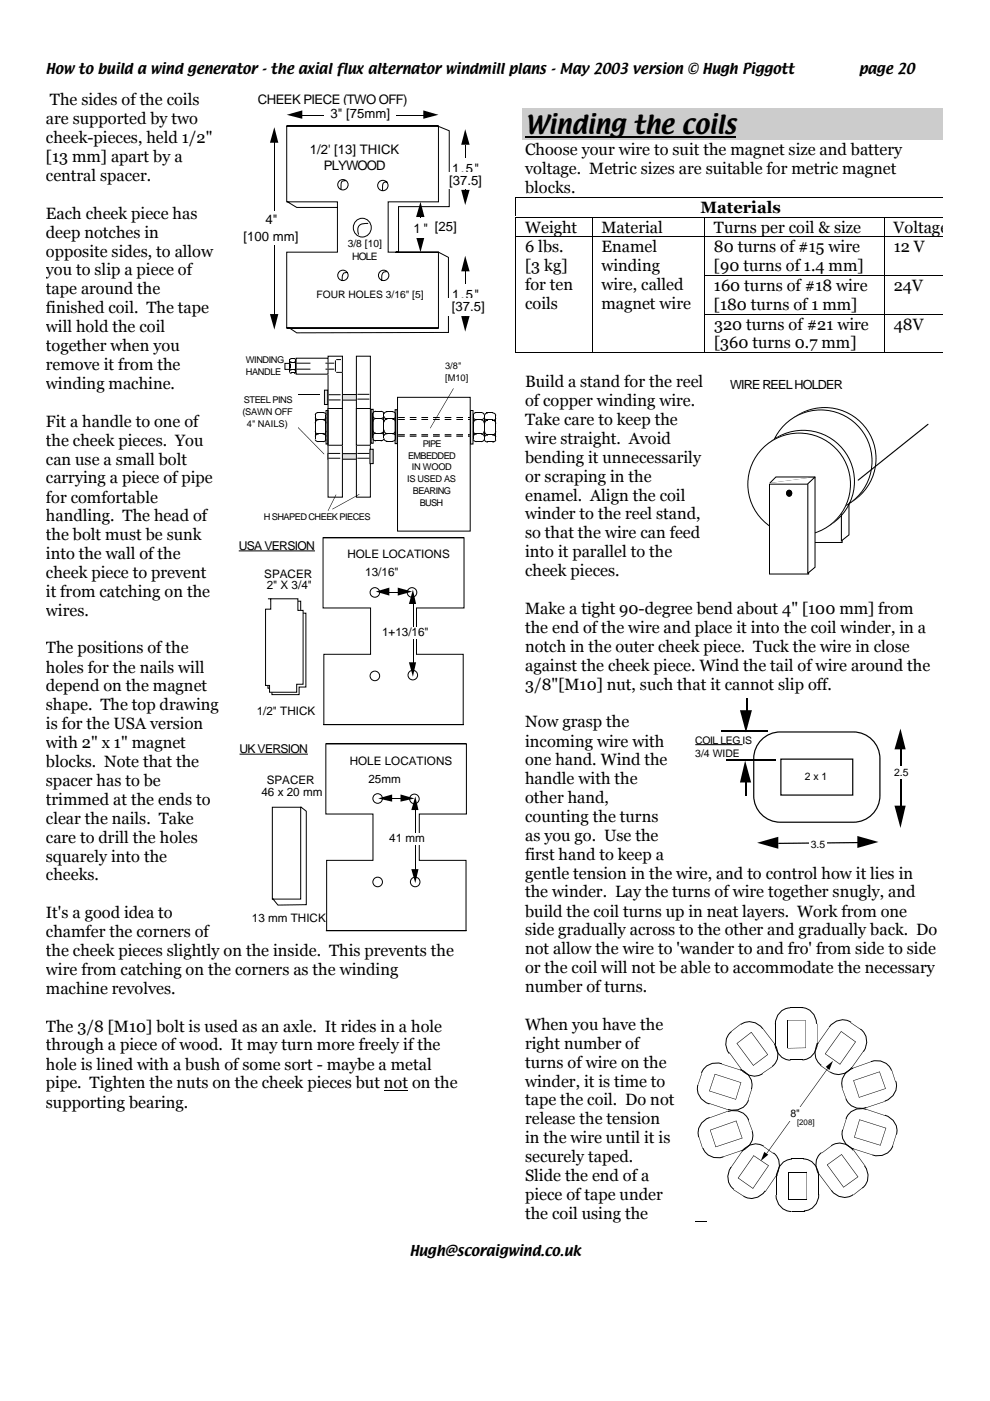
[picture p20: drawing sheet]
<svg xmlns="http://www.w3.org/2000/svg" width="210mm" height="297mm" viewBox="0 0 210 297" stroke-linecap="round" stroke-linejoin="round" font-family="sans-serif">
<defs><g id="words">
<text font-size="4.9" x="111.3" y="28.4">Winding the coils</text>
<g font-size="3.5">
<text x="10.6" y="22.3">The sides of the coils</text>
<text x="9.7" y="26.4">are supported by two</text>
<text x="9.7" y="30.4">cheek-pieces, held 1/2&quot;</text>
<text x="9.7" y="34.3">[13 mm] apart by a</text>
<text x="111.3" y="32.9">Choose your wire to suit the magnet size and battery</text>
<text x="9.7" y="38.4">central spacer.</text>
<text x="111.3" y="37">voltage. Metric sizes are suitable for metric magnet</text>
<text x="111.3" y="40.9">blocks.</text>
<text x="9.7" y="46.4">Each cheek piece has</text>
<text x="148.5" y="45.2">Materials</text>
<text x="9.7" y="50.4">deep notches in</text>
<text x="111.3" y="49.3">Weight</text>
<text x="111.3" y="53.5">6 lbs.</text>
<text x="127.5" y="49.3">Material</text>
<text x="127.5" y="53.5">Enamel</text>
<text x="151.4" y="49.3">Turns per coil &amp; size</text>
<text x="151.4" y="53.5">80 turns of #15 wire</text>
<text x="189.5" y="49.3">Voltage</text>
<text x="189.5" y="53.5">12 V</text>
<text x="9.7" y="54.4">opposite sides, to allow</text>
<text x="9.7" y="58.4">you to slip a piece of</text>
<text x="111.3" y="57.5">[3 kg]</text>
<text x="127.5" y="57.5">winding</text>
<text x="151.4" y="57.5">[90 turns of 1.4 mm]</text>
<text x="9.7" y="62.4">tape around the</text>
<text x="111.3" y="61.5">for ten</text>
<text x="111.3" y="65.5">coils</text>
<text x="127.5" y="61.5">wire, called</text>
<text x="127.5" y="65.5">magnet wire</text>
<text x="151.4" y="61.7">160 turns of #18 wire</text>
<text x="151.4" y="65.7">[180 turns of 1 mm]</text>
<text x="189.5" y="61.7">24V</text>
<text x="9.7" y="66.4">finished coil. The tape</text>
<text x="9.7" y="70.4">will hold the coil</text>
<text x="151.4" y="69.9">320 turns of #21 wire</text>
<text x="189.5" y="69.9">48V</text>
<text x="9.7" y="74.5">together when you</text>
<text x="151.4" y="73.9">[360 turns 0.7 mm]</text>
<text x="9.7" y="78.4">remove it from the</text>
<text x="9.7" y="82.4">winding machine.</text>
<text x="111.3" y="82.1">Build a stand for the reel</text>
<text x="111.3" y="86.1">of copper winding wire.</text>
<text x="9.7" y="90.5">Fit a handle to one of</text>
<text x="9.7" y="94.5">the cheek pieces. You</text>
<text x="111.3" y="90.1">Take care to keep the</text>
<text x="111.3" y="94.1">wire straight. Avoid</text>
<text x="9.7" y="98.5">can use a small bolt</text>
<text x="111.3" y="98.1">bending it unnecessarily</text>
<text x="9.7" y="102.5">carrying a piece of pipe</text>
<text x="9.7" y="106.6">for comfortable</text>
<text x="111.3" y="102.1">or scraping in the</text>
<text x="111.3" y="106.1">enamel. Align the coil</text>
<text x="9.7" y="110.5">handling. The head of</text>
<text x="111.3" y="110.1">winder to the reel stand,</text>
<text x="9.7" y="114.5">the bolt must be sunk</text>
<text x="9.7" y="118.6">into the wall of the</text>
<text x="111.3" y="114.2">so that the wire can feed</text>
<text x="111.3" y="118.1">into it parallel to the</text>
<text x="9.7" y="122.6">cheek piece to prevent</text>
<text x="111.3" y="122.2">cheek pieces.</text>
<text x="9.7" y="126.5">it from catching on the</text>
<text x="9.7" y="130.6">wires.</text>
<text x="111.3" y="130.2">Make a tight 90-degree bend about 4&quot; [100 mm] from</text>
<text x="111.3" y="134.2">the end of the wire and place it into the coil winder, in a</text>
<text x="9.7" y="138.6">The positions of the</text>
<text x="9.7" y="142.6">holes for the nails will</text>
<text x="111.3" y="138.2">notch in the outer cheek piece. Tuck the wire in close</text>
<text x="111.3" y="142.2">against the cheek piece. Wind the tail of wire around the</text>
<text x="9.7" y="146.6">depend on the magnet</text>
<text x="111.3" y="146.3">3/8&quot;[M10] nut, such that it cannot slip off.</text>
<text x="9.7" y="150.6">shape. The top drawing</text>
<text x="9.7" y="154.6">is for the USA version</text>
<text x="111.3" y="154.2">Now grasp the</text>
<text x="9.7" y="158.6">with 2&quot; x 1&quot; magnet</text>
<text x="111.3" y="158.3">incoming wire with</text>
<text x="9.7" y="162.6">blocks. Note that the</text>
<text x="9.7" y="166.7">spacer has to be</text>
<text x="111.3" y="162.3">one hand. Wind the</text>
<text x="111.3" y="166.2">handle with the</text>
<text x="9.7" y="170.6">trimmed at the ends to</text>
<text x="111.3" y="170.3">other hand,</text>
<text x="9.7" y="174.6">clear the nails. Take</text>
<text x="9.7" y="178.7">care to drill the holes</text>
<text x="111.3" y="174.3">counting the turns</text>
<text x="111.3" y="178.3">as you go. Use the</text>
<text x="9.7" y="182.7">squarely into the</text>
<text x="111.3" y="182.3">first hand to keep a</text>
<text x="9.7" y="186.6">cheeks.</text>
<text x="111.3" y="186.3">gentle tension in the wire, and to control how it lies in</text>
<text x="111.3" y="190.3">the winder. Lay the turns of wire together snugly, and</text>
<text x="9.7" y="194.7">It's a good idea to</text>
<text x="111.3" y="194.3">build the coil turns up in neat layers. Work from one</text>
<text x="9.7" y="198.7">chamfer the corners of</text>
<text x="9.7" y="202.7">the cheek pieces slightly on the inside. This prevents the</text>
<text x="111.3" y="198.3">side gradually across to the other and gradually back. Do</text>
<text x="111.3" y="202.3">not allow the wire to 'wander to and fro' from side to side</text>
<text x="9.7" y="206.7">wire from catching on the corners as the winding</text>
<text x="111.3" y="206.4">or the coil will not be able to accommodate the necessary</text>
<text x="9.7" y="210.7">machine revolves.</text>
<text x="111.3" y="210.3">number of turns.</text>
<text x="9.7" y="218.7">The 3/8 [M10] bolt is used as an axle. It rides in a hole</text>
<text x="111.3" y="218.4">When you have the</text>
<text x="9.7" y="222.7">through a piece of wood. It may turn more freely if the</text>
<text x="9.7" y="226.8">hole is lined with a bush of some sort - maybe a metal</text>
<text x="111.3" y="222.4">right number of</text>
<text x="111.3" y="226.3">turns of wire on the</text>
<text x="9.7" y="230.8">pipe. Tighten the nuts on the cheek pieces but not on the</text>
<text x="111.3" y="230.4">winder, it is time to</text>
<text x="9.7" y="234.8">supporting bearing.</text>
<text x="111.3" y="234.4">tape the coil. Do not</text>
<text x="111.3" y="238.4">release the tension</text>
<text x="111.3" y="242.4">in the wire until it is</text>
<text x="111.3" y="246.4">securely taped.</text>
<text x="111.3" y="250.4">Slide the end of a</text>
<text x="111.3" y="254.5">piece of tape under</text>
<text x="111.3" y="258.4">the coil using the</text>
</g>
<g font-size="2.8">
<text x="9.7" y="15.6">How to build a wind generator - the axial flux alternator windmill plans - May 2003 version © Hugh Piggott</text>
<text x="182.1" y="15.6">page 20</text>
<text x="54.7" y="22">CHEEK PIECE (TWO OFF)</text>
<text x="70.1" y="24.9">3&quot; [75mm]</text>
<text x="65.7" y="32.6">1/2' [13] THICK</text>
<text x="68.7" y="36.1">PLYWOOD</text>
<text x="95.2" y="39.2">[37.5]</text>
<text x="95.9" y="36.7">1.5&quot;</text>
<text x="56.3" y="47.5">4&quot;</text>
<text x="51.6" y="51.1">[100 mm]</text>
<text x="87.6" y="49.3">1 &quot;</text>
<text x="92.2" y="49.1">[25]</text>
<text x="95.9" y="63.5">1.5&quot;</text>
<text x="95.8" y="66">[37.5]</text>
<text x="86.9" y="266.3">Hugh@scoraigwind.co.uk</text>
</g>
<text font-size="2.7" x="154.8" y="82.4">WIRE REEL HOLDER</text>
<g font-size="2.6">
<text x="50.6" y="116.5">USA VERSION</text>
<text x="50.8" y="159.6">UK VERSION</text>
</g>
<g font-size="2.5">
<text x="73.6" y="118.4">HOLE LOCATIONS</text>
<text x="56" y="122.5">SPACER</text>
<text x="56.5" y="124.9">2&quot; X 3/4&quot;</text>
<text x="77.5" y="122.1">13/16&quot;</text>
<text x="81" y="134.8">1+13/16&quot;</text>
<text x="54.4" y="151.7">1/2&quot; THICK</text>
<text x="56.5" y="166.2">SPACER</text>
<text x="74.2" y="162.3">HOLE LOCATIONS</text>
<text x="78.1" y="166">25mm</text>
<text x="55.4" y="168.7">46 x 20 mm</text>
<text x="82.5" y="178.6">41 mm</text>
<text x="53.4" y="195.4">13 mm THICK</text>
</g>
<g font-size="2.2">
<text x="73.7" y="52.5">3/8 [10]</text>
<text x="74.7" y="55.2">HOLE</text>
<text x="67.1" y="63.2">FOUR HOLES 3/16&quot; [5]</text>
<text x="147.4" y="157.7">COIL LEG IS</text>
<text x="147.4" y="160.5">3/4 WIDE</text>
<text x="170.6" y="165.4">2 x 1</text>
<text x="189.6" y="164.5">2.5</text>
<text x="171.9" y="179.8">3.5</text>
<text x="167.6" y="236.9">8&quot;</text>
</g>
<g font-size="2">
<text x="52.1" y="77">WINDING</text>
<text x="52.1" y="79.5">HANDLE</text>
<text x="94.4" y="78.3">3/8&quot;</text>
<text x="94.4" y="80.9">[M10]</text>
<text x="51.4" y="88">(SAWN OFF</text>
<text x="51.7" y="85.4">STEEL PINS</text>
<text x="52.4" y="90.5">4&quot; NAILS)</text>
<text x="89.6" y="94.8">PIPE</text>
<text x="86.5" y="97.2">EMBEDDED</text>
<text x="87.4" y="99.8">IN WOOD</text>
<text x="86.3" y="102.3">IS USED AS</text>
<text x="87.5" y="104.8">BEARING</text>
<text x="89" y="107.4">BUSH</text>
<text x="55.9" y="110.2">H SHAPED CHEEK PIECES</text>
</g>
<text font-size="1.7" x="169" y="238.5">[208]</text>
</g></defs>
<path d="M81.4 231.2h5.1" fill="none" stroke="#000" stroke-width=".21"/>
<path d="M110.8 23.1h89v6.6h-89z" fill="#ccc"/>
<path d="M111.3 29h44.7" fill="none" stroke="#000" stroke-width=".25"/>
<g fill="#000">
<path d="M109.3 41.7h.2v.2h-.2zM109.3 45.9h.2v.2h-.2zM109.3 50.1h.2v.1h-.2zM109.3 58.3h.2v.2h-.2zM125.6 45.9h.1v.2h-.1zM125.6 50.1h.1v.1h-.1zM125.6 58.3h.1v.2h-.1zM149.4 45.9h.1v.2h-.1zM149.4 50.1h.1v.1h-.1zM149.4 58.3h.1v.2h-.1zM187.5 45.9h.1v.2h-.1zM187.5 50.1h.1v.1h-.1z"/>
<path d="M187.5 58.3h.1v.2h-.1zM109.3 66.5h.2v.2h-.2zM109.3 74.7h.2v.2h-.2zM125.6 66.5h.1v.2h-.1zM125.6 74.7h.1v.2h-.1zM149.4 66.5h.1v.2h-.1zM149.4 74.7h.1v.2h-.1zM187.5 66.5h.1v.2h-.1zM187.5 74.7h.1v.2h-.1z"/>
</g>
<g fill="none" stroke="#000" stroke-width=".21">
<path d="M109.4 41.9v3.9M109.4 46.1v4M109.4 50.2v8.1M109.4 58.5v8M109.5 41.8h90.3M109.5 46h16.1M109.5 50.2h16.1M125.6 46.1v4M125.6 50.2v8.1M125.6 58.5v8M125.7 46h23.7M125.7 50.2h23.7"/>
<path d="M149.4 46.1v4M149.4 50.2v8.1M149.4 58.5v8M149.5 46h38M149.5 50.2h38M149.5 58.4h38M187.5 46.1v4M187.5 50.2v8.1M187.5 58.5v8M187.6 46h12.2M187.6 50.2h12.2M187.6 58.4h12.2"/>
<path d="M109.4 66.7v8M109.5 74.8h16.1M125.6 66.7v8M125.7 74.8h23.7M149.4 66.7v8M149.5 66.6h38M149.5 74.8h38M187.5 66.7v8M187.6 66.6h12.2M187.6 74.8h12.2"/>
</g>
<path d="M170.3 95.8h8.3v19.3h-8.3z" fill="#fff"/>
<path d="M170.3 95.9h8.3v19.1h-8.3z" fill="none" stroke="#000" stroke-width=".21"/>
<path d="M171.7 94.3h8.3v19.1l-1.6 1.3v-19l1.6-1.4-9.6 1.2z" fill-rule="evenodd" fill="#000"/>
<path d="M171.2 94.7l.5-.4h8.3v19.1l-1.6 1.3v-19l1.6-1.4-9.6 1.2z" fill-rule="evenodd" fill="#fff" stroke="#000" stroke-width=".21"/>
<circle cx="177.4" cy="100.3" r=".67" fill="#000"/>
<g fill="none" stroke="#000" stroke-width=".21">
<circle cx="174.9" cy="97.2" r="10.8"/>
<circle cx="177.4" cy="100.3" r=".59"/>
</g>
<circle cx="174" cy="97.8" r="10.9" fill="#fff"/>
<g fill="none" stroke="#000" stroke-width=".21">
<circle cx="174" cy="97.8" r="10.9"/>
<circle cx="170.3" cy="102.1" r="10.9"/>
</g>
<circle cx="169.5" cy="102.7" r="10.9" fill="#fff"/>
<circle cx="169.5" cy="102.7" r="10.9" fill="none" stroke="#000" stroke-width=".21"/>
<path d="M163.1 102.6h8.4v19.2h-8.4z" fill="#fff"/>
<path d="M163.2 102.7h8.2v19h-8.2z" fill="none" stroke="#000" stroke-width=".21"/>
<path d="M164.5 101.1h8.3v19.2l-1.5 1.2v-18.9l1.5-1.5-9.6 1.3z" fill-rule="evenodd" fill="#000"/>
<path d="M164 101.6l.5-.5h8.3v19.2l-1.5 1.2v-18.9l1.5-1.5-9.6 1.3z" fill-rule="evenodd" fill="#fff" stroke="#000" stroke-width=".21"/>
<g fill="#000">
<path d="M181.9 101.7l14.9-11.8v.1l-14.8 11.9h-.1z"/>
<circle cx="167.3" cy="104.6" r=".67"/>
</g>
<circle cx="167.3" cy="104.6" r=".59" fill="none" stroke="#000" stroke-width=".21"/>
<path d="M152.8 155h9.9M158.3 148v2.8M161.5 156.8a5.6 5.6 0 0 1 3.9-1.6h15.5a5.6 5.6 0 0 1 5.7 5.6v7.9a5.6 5.6 0 0 1-5.7 5.6h-15.5a5.6 5.6 0 0 1-5.6-5.6v-7.9a5.6 5.6 0 0 1 1.7-4zM191 158.9v12.2M153.9 161.2h10.5M158.1 165.9v2.9M165.6 160.9h15.2v7.7h-15.2z" fill="none" stroke="#000" stroke-width=".25"/>
<path d="M156.9 150.6h2.5l-1.2 4.7zM190.9 154.5l1.1 4.4h-2.3zM158 161.2l1.3 4.7h-2.4zM189.7 170.8h2.3l-1.1 4.8z" fill="#000"/>
<path d="M189.2 162.3h3.8v2.8h-3.8z" fill="#fff"/>
<path d="M160.5 178.7l4.5-1.3v2.6zM181.8 177.2l4.5 1.3-4.5 1.3z" fill="#000"/>
<path d="M165 178.7l17-.2v.3l-16.7 .1h-.3z" fill="#000"/>
<path d="M171.6 177.7h3.8v2.7h-3.8z" fill="#fff"/>
<path d="M60.8 26.7h32.2v.9v15.2h-10.7v.4v10.3h10.7v16.1h-32.2M64.1 24.4h25.8M93 26.7l-32.2 .1v16h10.7v10.7h-10.7v16.1h32.2M93 26.8l2.2 .9v16.1h-10.7v9.7h-.6h7.6a3.4 3.4 0 0 1 3 .8l.6 .3v15.9l-31.8 .1a3.2 3.2 0 0 1-1.9-1.1l-.3-.1M98.7 30.7v9.7M61 42.8l.7 .4a2.66 2.66 0 0 0 2.6 .8h7.2M147.4 157.9h10.1" fill="none" stroke="#000" stroke-width=".21"/>
<path d="M60.8 24.3l3.3-.9v1.8zM89.7 23.4l3.3 .9-3.3 .9zM98.6 27.4l1 3.3h-1.8zM97.8 40.3h1.8l-1 3.2z" fill="#000"/>
<path d="M95.3 33.6h6.8v4.1h-6.8z" fill="#fff"/>
<path d="M98.6 54.2l1 3.3h-1.8zM97.8 67h1.8l-1 3.3z" fill="#000"/>
<path d="M98.7 57.5v9.7" fill="none" stroke="#000" stroke-width=".21"/>
<path d="M95.3 60.3h6.8v4.2h-6.8z" fill="#fff"/>
<path d="M58.2 27l.8 3.3h-1.8zM88.2 50.2h1.8l-.8 3.3zM89.2 42.8l.8 3.2h-1.8zM57.2 66.6h1.8l-.8 3.3z" fill="#000"/>
<path d="M58.3 30.3v36.5M89.2 46v4.4" fill="none" stroke="#000" stroke-width=".21"/>
<path d="M87.2 46.2h4v4.1h-4z" fill="#fff"/>
<g fill="none" stroke="#000" stroke-width=".21">
<path d="M73.3 38.3a.9 .9 0 0 0-.9 .3 .9 .9 0 0 0-.1 1v.5M82.1 38.6a.93 .93 0 0 0-1 1.2v.5M73.7 57.8a1.12 1.12 0 0 0-1.1 1.5v.3M78.1 47.4h-.6a1.52 1.52 0 0 0-1.5 .7 1.52 1.52 0 0 0 0 1.6M82 57.6a1.14 1.14 0 0 0-1.1 1.6v.3"/>
<circle cx="72.7" cy="39.2" r="1.1"/>
<circle cx="81.2" cy="39.3" r="1.1"/>
<circle cx="72.7" cy="58.4" r="1.1"/>
<circle cx="76.8" cy="48.3" r="1.95"/>
<circle cx="81.3" cy="58.4" r="1.1"/>
</g>
<g fill="#fff">
<path d="M68.8 22.2h15.1v3.6h-15.1z"/>
<path d="M50.5 44.8h13.8v7.2h-13.8z"/>
<path d="M94.3 36.5h8.8v3.6h-8.8z"/>
<path d="M94.7 63.3h8.8v3.6h-8.8z"/>
<path d="M60.4 77h1.2v1.4h-1.2z"/>
</g>
<path d="M60.4 77h1.2v1.3h-1.2z" fill="none" stroke="#000" stroke-width=".21"/>
<path d="M69.5 96.1h9.1v1.3h-9.1z" fill="#dfdfdf"/>
<path d="M69.6 96.2h8.9v1.2h-8.9z" fill="none" stroke="#000" stroke-width=".21"/>
<path d="M69.5 83.6h9.1v1.3h-9.1z" fill="#dfdfdf"/>
<path d="M69.6 83.6h8.9v1.2h-8.9z" fill="none" stroke="#000" stroke-width=".21"/>
<path d="M69.5 75.5h3.1v29.9h-3.1z" fill="#fff"/>
<path d="M69.6 75.5h3v29.9h-3z" fill="none" stroke="#000" stroke-width=".21"/>
<path d="M69.5 86.6h3.1v7.8h-3.1z" fill="#fff"/>
<path d="M69.6 86.6h3v7.8h-3z" fill="none" stroke="#000" stroke-width=".21"/>
<path d="M75.5 75.5h3.1v29.9h-3.1z" fill="#fff"/>
<path d="M75.6 75.5h2.9v29.9h-2.9z" fill="none" stroke="#000" stroke-width=".21"/>
<path d="M75.5 86.6h3.1v7.8h-3.1z" fill="#fff"/>
<path d="M75.6 86.6h2.9v7.8h-2.9z" fill="none" stroke="#000" stroke-width=".21"/>
<path d="M84.2 84.2h15.5v28.4h-15.5z" fill="#fff"/>
<path d="M84.3 84.2h15.4v28.4h-15.4z" fill="none" stroke="#000" stroke-width=".21"/>
<path d="M68.7 82.7h.8v3.1h-.8z" fill="#dfdfdf"/>
<path d="M68.8 82.7h.7v3.1h-.7z" fill="none" stroke="#000" stroke-width=".21"/>
<path d="M78.4 95.2h.8v3.1h-.8z" fill="#dfdfdf"/>
<path d="M56.3 83.6h11.4M78.4 95.2h.7v3.1h-.7z" fill="none" stroke="#000" stroke-width=".21"/>
<path d="M56.3 83.6l12.4 12.7zM71.2 104.9h.1l-1.8 3.4zM70.4 107.9l5.8-3.1-5.7 3.2z" fill="#000"/>
<path d="M62.7 75.9h6.9v3.5h-6.9z" fill="#fff"/>
<path d="M62.8 75.9h6.8v3.4h-6.8z" fill="none" stroke="#000" stroke-width=".21"/>
<path d="M62.7 77h8.2M62.7 78.3h8.2M71.1 76.4v2.4M71.3 76.2h1M71.3 78.9h1.3" fill="none" stroke="#000" stroke-width=".21" stroke-dasharray="3.2 3.2" stroke-linecap="butt"/>
<path d="M84.4 88.5h15.3M84.4 88.9h15.3M84.4 92.2h15.3M84.4 92.5h15.3" fill="none" stroke="#000" stroke-width=".21" stroke-dasharray="1.4 1.1" stroke-linecap="butt"/>
<path d="M50.5 83.6h12.5v10.1h-12.5z" fill="#fff"/>
<path d="M96.1 82.3l.1 .1-5 8.4zM103.1 89l1.4 .1zM103.2 87.5h1.3zM103.2 92.2h1.5zM103.2 93.7h1.5z" fill="#000"/>
<path d="M102.7 88v5.3a.64 .64 0 0 0 .8 .4M102.7 91.4a.74 .74 0 0 0 .8 .8 .64 .64 0 0 0-.8 .5M102.7 88.6a.64 .64 0 0 0 .8 .6M103.5 89.1a.74 .74 0 0 0-.8 .7M103.5 87.5a.65 .65 0 0 0-.8 .6M104.4 89.1a.74 .74 0 0 1 .7 .7M104.4 87.5a.65 .65 0 0 1 .7 .6M105.1 88v5.3M105.1 91.4a.74 .74 0 0 1-.7 .8 .64 .64 0 0 1 .7 .5M105.1 88.6a.64 .64 0 0 1-.7 .6M105.1 93.3a.64 .64 0 0 1-.7 .4" fill="none" stroke="#000" stroke-width=".21"/>
<path d="M102 88.9a.77 .77 0 0 1 .7 .8h-.7z" fill="#fff"/>
<path d="M102 89a.72 .72 0 0 1 .7 .7" fill="none" stroke="#000" stroke-width=".21"/>
<path d="M102 91.4h.7a.77 .77 0 0 1-.7 .8z" fill="#fff"/>
<path d="M102.7 91.4a.72 .72 0 0 1-.7 .7" fill="none" stroke="#000" stroke-width=".21"/>
<path d="M100.5 89.2l.5-.3v.8h-.7z" fill="#fff"/>
<path d="M101 89a.72 .72 0 0 0-.6 .7" fill="none" stroke="#000" stroke-width=".21"/>
<path d="M100.3 91.4h.7v.8a.77 .77 0 0 1-.7-.8z" fill="#fff"/>
<path d="M100.4 91.4a.72 .72 0 0 0 .6 .7" fill="none" stroke="#000" stroke-width=".21"/>
<path d="M102 88.5h.7a.64 .64 0 0 1-.7 .5z" fill="#fff"/>
<path d="M102.7 88.5l-.1 .3-.6 .2" fill="none" stroke="#000" stroke-width=".21"/>
<path d="M100.3 88.5h.7v.5a.64 .64 0 0 1-.7-.5z" fill="#fff"/>
<path d="M100.4 88.5l.1 .3 .5 .2" fill="none" stroke="#000" stroke-width=".21"/>
<path d="M102 93.2h.7a.64 .64 0 0 1-.7 .5z" fill="#fff"/>
<path d="M102.7 93.2l-.1 .2-.6 .2" fill="none" stroke="#000" stroke-width=".21"/>
<path d="M100.3 93.2h.7v.5a.64 .64 0 0 1-.7-.5z" fill="#fff"/>
<path d="M100.4 93.2l.1 .2 .5 .2" fill="none" stroke="#000" stroke-width=".21"/>
<path d="M102 92a.65 .65 0 0 1 .7 .5h-.7z" fill="#fff"/>
<path d="M102 92a.61 .61 0 0 1 .7 .5" fill="none" stroke="#000" stroke-width=".21"/>
<path d="M100.5 92.1l.5-.1v.5h-.7z" fill="#fff"/>
<path d="M101 92a.61 .61 0 0 0-.6 .5" fill="none" stroke="#000" stroke-width=".21"/>
<path d="M102 87.4a.65 .65 0 0 1 .7 .6h-.7z" fill="#fff"/>
<path d="M102 87.5a.61 .61 0 0 1 .7 .5" fill="none" stroke="#000" stroke-width=".21"/>
<path d="M100.5 87.6l.5-.2v.6h-.7z" fill="#fff"/>
<g fill="none" stroke="#000" stroke-width=".21">
<path d="M81.4 87.7v5.3M81.4 88.3a.64 .64 0 0 0 .7 .5 .72 .72 0 0 0-.7 .7M81.4 91.2a.72 .72 0 0 0 .7 .7 .64 .64 0 0 0-.7 .5M81.4 93a.65 .65 0 0 0 .7 .6M82.1 87.3a.64 .64 0 0 0-.7 .5M83.2 87.3a.61 .61 0 0 1 .7 .5M83.8 87.8v5.2M83.9 88.3l-.1 .3-.6 .2a.7 .7 0 0 1 .7 .7M83.9 91.2a.7 .7 0 0 1-.7 .7l.6 .3 .1 .2M83.9 93a.62 .62 0 0 1-.7 .6M100.4 87.9v5.2M101 87.5a.61 .61 0 0 0-.6 .5"/>
<path d="M102.6 87.9v5.3"/>
</g>
<path d="M81.9 87.2l1.5 .1zM81.9 88.8h1.5zM81.9 91.9h1.5zM81.9 93.5l1.5 .1zM100.8 88.9l1.3 .1zM100.8 87.4l1.3 .1zM100.8 92h1.4zM100.8 93.6h1.4z" fill="#000"/>
<path d="M80.7 88.7a.74 .74 0 0 1 .7 .7h-.7z" fill="#fff"/>
<path d="M80.7 88.7a.7 .7 0 0 1 .7 .7" fill="none" stroke="#000" stroke-width=".21"/>
<path d="M80.7 91.1h.7a.77 .77 0 0 1-.7 .8z" fill="#fff"/>
<path d="M81.4 91.1a.72 .72 0 0 1-.7 .8" fill="none" stroke="#000" stroke-width=".21"/>
<path d="M79.2 88.9l.5-.2v.7h-.7z" fill="#fff"/>
<path d="M79.7 88.7a.7 .7 0 0 0-.7 .7" fill="none" stroke="#000" stroke-width=".21"/>
<path d="M79 91.1h.7v.8a.77 .77 0 0 1-.7-.8z" fill="#fff"/>
<path d="M79 91.1a.72 .72 0 0 0 .7 .8" fill="none" stroke="#000" stroke-width=".21"/>
<path d="M80.7 88.2h.7a.65 .65 0 0 1-.7 .6z" fill="#fff"/>
<path d="M81.4 88.2a.61 .61 0 0 1-.7 .5" fill="none" stroke="#000" stroke-width=".21"/>
<path d="M79 88.2h.7v.6a.65 .65 0 0 1-.7-.6z" fill="#fff"/>
<path d="M79 88.2a.61 .61 0 0 0 .7 .5" fill="none" stroke="#000" stroke-width=".21"/>
<path d="M80.7 92.9h.7a.67 .67 0 0 1-.7 .6z" fill="#fff"/>
<path d="M81.4 92.9a.62 .62 0 0 1-.7 .6" fill="none" stroke="#000" stroke-width=".21"/>
<path d="M79 92.9h.7v.6a.67 .67 0 0 1-.7-.6z" fill="#fff"/>
<path d="M79 92.9a.62 .62 0 0 0 .7 .6" fill="none" stroke="#000" stroke-width=".21"/>
<path d="M80.7 91.8a.64 .64 0 0 1 .7 .5h-.7z" fill="#fff"/>
<path d="M80.7 91.9l.6 .2 .1 .2" fill="none" stroke="#000" stroke-width=".21"/>
<path d="M79.2 92l.5-.2v.5h-.7z" fill="#fff"/>
<path d="M79.7 91.9l-.6 .2-.1 .2" fill="none" stroke="#000" stroke-width=".21"/>
<path d="M80.7 87.2a.65 .65 0 0 1 .7 .5h-.7z" fill="#fff"/>
<path d="M80.7 87.2a.61 .61 0 0 1 .7 .5" fill="none" stroke="#000" stroke-width=".21"/>
<path d="M79.2 87.3l.5-.1v.5h-.7z" fill="#fff"/>
<path d="M79 87.6v5.3M79.7 87.2a.61 .61 0 0 0-.7 .5M81.4 87.7v5.2M83.8 86.9h.4v7.2h-.4zM99.8 87h.5v7.1h-.5z" fill="none" stroke="#000" stroke-width=".21"/>
<path d="M79.5 87.2h1.4zM79.5 88.7h1.4zM79.5 91.8l1.4 .1zM79.5 93.3l1.4 .1z" fill="#000"/>
<path d="M68.5 88.9a.77 .77 0 0 1 .7 .8h-.7z" fill="#fff"/>
<path d="M68.5 89a.72 .72 0 0 1 .6 .7" fill="none" stroke="#000" stroke-width=".21"/>
<path d="M68.5 91.4h.7a.77 .77 0 0 1-.7 .8z" fill="#fff"/>
<path d="M69.1 91.4a.72 .72 0 0 1-.6 .7" fill="none" stroke="#000" stroke-width=".21"/>
<path d="M67 89.2l.5-.3v.8h-.7z" fill="#fff"/>
<path d="M67.5 89a.72 .72 0 0 0-.7 .7" fill="none" stroke="#000" stroke-width=".21"/>
<path d="M66.8 91.4h.7v.8a.77 .77 0 0 1-.7-.8z" fill="#fff"/>
<path d="M66.8 91.4a.72 .72 0 0 0 .7 .7" fill="none" stroke="#000" stroke-width=".21"/>
<path d="M68.5 88.5h.7a.64 .64 0 0 1-.7 .5z" fill="#fff"/>
<path d="M69.1 88.5l-.1 .3-.5 .2" fill="none" stroke="#000" stroke-width=".21"/>
<path d="M66.8 88.5h.7v.5a.64 .64 0 0 1-.7-.5z" fill="#fff"/>
<path d="M66.8 88.5l.1 .3 .6 .2" fill="none" stroke="#000" stroke-width=".21"/>
<path d="M68.5 93.2h.7a.64 .64 0 0 1-.7 .5z" fill="#fff"/>
<path d="M69.1 93.2l-.1 .2-.5 .2" fill="none" stroke="#000" stroke-width=".21"/>
<path d="M66.8 93.2h.7v.5a.64 .64 0 0 1-.7-.5z" fill="#fff"/>
<path d="M66.8 93.2l.1 .2 .6 .2" fill="none" stroke="#000" stroke-width=".21"/>
<path d="M68.5 92a.65 .65 0 0 1 .7 .5h-.7z" fill="#fff"/>
<path d="M68.5 92a.61 .61 0 0 1 .6 .5" fill="none" stroke="#000" stroke-width=".21"/>
<path d="M67 92.1l.5-.1v.5h-.7z" fill="#fff"/>
<path d="M67.5 92a.61 .61 0 0 0-.7 .5" fill="none" stroke="#000" stroke-width=".21"/>
<path d="M68.5 87.4a.65 .65 0 0 1 .7 .6h-.7z" fill="#fff"/>
<path d="M68.5 87.5a.61 .61 0 0 1 .6 .5" fill="none" stroke="#000" stroke-width=".21"/>
<path d="M67 87.6l.5-.2v.6h-.7z" fill="#fff"/>
<path d="M66.8 87.9v5.2M67.5 87.5a.61 .61 0 0 0-.7 .5M69.1 87.9v5.3M69.1 87h.5v7.1h-.5zM78.7 86.8h.4v7.2h-.4z" fill="none" stroke="#000" stroke-width=".21"/>
<path d="M67.2 88.9l1.4 .1zM67.3 87.4l1.3 .1zM67.3 92h1.4zM67.3 93.6h1.4z" fill="#000"/>
<path d="M62.4 76.7l.3 .5h-.3z" fill="#fff"/>
<path d="M62.4 76.8l.3 .4" fill="none" stroke="#000" stroke-width=".21"/>
<path d="M62.4 78h.3l-.3 .4z" fill="#fff"/>
<path d="M62.7 78l-.3 .4" fill="none" stroke="#000" stroke-width=".21"/>
<path d="M61.6 76.8l.2-.1v.5h-.4z" fill="#fff"/>
<path d="M61.8 76.8l-.4 .4" fill="none" stroke="#000" stroke-width=".21"/>
<path d="M61.4 78h.4v.4h-.2z" fill="#fff"/>
<path d="M61.4 78l.4 .4" fill="none" stroke="#000" stroke-width=".21"/>
<path d="M62.4 76.6h.3l-.3 .2z" fill="#fff"/>
<path d="M62.7 76.6l-.3 .2" fill="none" stroke="#000" stroke-width=".21"/>
<path d="M61.4 76.6h.4v.2z" fill="#fff"/>
<path d="M61.4 76.6l.4 .2" fill="none" stroke="#000" stroke-width=".21"/>
<path d="M62.4 78.9h.3l-.3 .3z" fill="#fff"/>
<path d="M62.7 78.9l-.3 .3" fill="none" stroke="#000" stroke-width=".21"/>
<path d="M61.4 78.9h.4v.3z" fill="#fff"/>
<path d="M61.4 78.9l.4 .3" fill="none" stroke="#000" stroke-width=".21"/>
<path d="M62.4 78.4l.3 .2h-.3z" fill="#fff"/>
<path d="M62.4 78.4l.3 .2" fill="none" stroke="#000" stroke-width=".21"/>
<path d="M61.4 78.5l.4-.1v.2h-.4z" fill="#fff"/>
<path d="M61.8 78.4l-.4 .2" fill="none" stroke="#000" stroke-width=".21"/>
<path d="M62.4 76l.3 .3h-.3z" fill="#fff"/>
<path d="M62.4 76l.3 .3" fill="none" stroke="#000" stroke-width=".21"/>
<path d="M61.4 76.2l.4-.2v.3h-.4z" fill="#fff"/>
<g fill="none" stroke="#000" stroke-width=".21">
<path d="M61.4 76.2v2.7M61.8 76l-.4 .3M62.7 76.3v2.6M155.1 218.7a3.4 3.4 0 0 0-.5 4.7M157.1 217.2a3.4 3.4 0 0 1 4.6 .9M164.5 217v4.4M167 216.4v5.9M167.5 213.7a3.3 3.3 0 0 0-3.1 3.5M167.6 213.6h2.6M169.9 213.6a3.3 3.3 0 0 1 3.2 3.5M180.5 216.8a3.4 3.4 0 0 0-4.7 1M182.4 218.2a3.4 3.4 0 0 1 .7 4.8"/>
<path d="M148 230a3.4 3.4 0 0 0 2.4 4.1M150.5 236.9a3.4 3.4 0 0 0-2.3 4.2M153.1 225.6a3.4 3.4 0 0 0-4.4 1.9M154.4 235.7a3.4 3.4 0 0 1 4.3 1.8M157 226.8a3.4 3.4 0 0 1 2.3 4.1M157.1 226.7a3.4 3.4 0 0 0 4.6 .9M158.7 233.2a3.4 3.4 0 0 1-4.3 2M159.5 239.8a3.3 3.3 0 0 1-2.3 4.2M164.2 221.4a3.4 3.4 0 0 1-.5 4.7M164.4 221.3a3.4 3.4 0 0 0 3.2 3.5M167.6 224.7h2.7M173.3 221.1a3.4 3.4 0 0 1-3.2 3.6"/>
<path d="M173.5 221.1a3.4 3.4 0 0 0 .6 4.8M178.7 239.5a3.4 3.4 0 0 0 2.4 4.1M179.4 232.9a3.3 3.3 0 0 0 4.3 1.9M180.6 226.3a3.4 3.4 0 0 1-4.6 1M180.9 226.5a3.3 3.3 0 0 0-2.3 4.1M183.7 235.2a3.4 3.4 0 0 0-4.3 2M184.7 225.1a3.4 3.4 0 0 1 4.3 1.9M187.6 236.4a3.4 3.4 0 0 1 2.5 4.1M189.9 229.2a3.4 3.4 0 0 1-2.3 4.2M149 243.4a3.3 3.3 0 0 0 4.4 1.9M155 247.5a3.4 3.4 0 0 0 .6 4.7M162 243.1a3.4 3.4 0 0 0-4.7 1"/>
<path d="M162.2 252.5a3.4 3.4 0 0 1-4.6 1.1M164 244.4a3.4 3.4 0 0 1 .6 4.7M164.5 253.4a3.4 3.4 0 0 0 3.3 3.5M164.7 249.1v4.3M167.2 254.3h3.9M167.2 248.5h3.8M167.3 248.5v5.9M167.8 245.7h2.6M167.9 245.8a3.4 3.4 0 0 0-3.2 3.6M167.9 256.9h2.6M170.3 245.7a3.4 3.4 0 0 1 3.2 3.5M173.6 253.2a3.3 3.3 0 0 1-3.2 3.5"/>
<path d="M173.6 249.2v4.2M174.2 244.4a3.4 3.4 0 0 0-.5 4.7M176.2 242.9a3.4 3.4 0 0 1 4.7 1M176.3 252.4a3.3 3.3 0 0 0 4.6 .9M183.3 247.2a3.4 3.4 0 0 1-.5 4.7M189.3 242.9a3.4 3.4 0 0 1-4.3 2"/>
</g>
<g fill="#000">
<path d="M61.6 76.7l.8 .1zM61.7 76h.8zM61.7 78.4h.8zM61.7 79l.8 .1zM155.1 218.6l2-1.6-1.9 1.6zM159.3 218.8l3.5 4.8zM156.2 221.2l3.1-2.4-3 2.5zM161.7 218.1l2.6 3.3zM170.7 216.3l.2 5.9zM167 216.4l3.8-.1zM173.2 217l.2 4.4zM175.7 217.9l.1 .1-2.5 3.4z"/>
<path d="M178.3 218.6l3.1 2.3zM178.3 218.6l.1 .1-3.5 4.8zM180.3 216.8l2.2 1.5zM148.8 227.5v.1l-.8 2.3zM150.3 233.9l4.1 1.4zM150.4 231.3l5.6 1.8zM150.5 239.6l1.3 3.6zM151.6 227.7l5.5 1.9zM151.6 227.7v.1l-1.2 3.5zM153.1 225.6l4 1.3zM150.5 236.9l4-1.4-4 1.5zM154.6 223.1l2.5 3.5z"/>
<path d="M156 237.6l1.4 3.7zM150.5 239.6l5.6-2-5.5 2zM156.2 221.2l3.6 4.7zM157.1 229.5l-1.1 3.6zM158.6 237.4l1 2.5zM159.3 230.8l-.7 2.5zM159.7 225.8l3.1-2.2-3 2.3zM161.7 227.5l2.2-1.5-2.1 1.5zM167 222.2l3.9-.1zM173.9 225.8l2.1 1.6zM174.9 223.4l3.2 2.3zM175.4 226.5l.1 .1-13 18z"/>
<path d="M178.5 230.6l.9 2.4zM179.4 237.1l-.8 2.5zM180.9 229.1l1.3 3.6zM181.4 220.9l-3.3 4.8zM182.2 237.4l5.7 1.8zM182.2 237.4l-1.1 3.8zM183 222.8l.1 .1-2.5 3.5zM183.6 235.2l4.2 1.4zM180.8 226.4l4.1-1.4-4.1 1.5zM186.4 227.2l1.4 3.6zM180.9 229.1l5.6-1.9-5.5 1.9zM183.6 234.8l4.1-1.3-4.1 1.4z"/>
<path d="M182.1 232.6l5.7-1.8-5.6 1.9zM187.8 239.1l.1 .1-1.3 3.7zM189.1 226.9l.8 2.5zM148.2 241.1l.8 2.4zM155.4 252.2l2.2 1.4zM156.5 249.7l3.2 2.3zM153.2 245.2l4.1-1.3-4 1.4zM157.3 244l.1 .1-2.5 3.6zM151.7 243.1l5.7-1.8-5.6 1.9zM159.8 245l3.2 2.2zM159.8 245l.1 .1-3.4 4.7zM162 243.1l2.1 1.5z"/>
<path d="M162.9 247.1l.1 .1-3.4 4.8zM164.6 249.1l.1 .1-2.5 3.5zM170.9 248.5l.2 5.9zM173.7 249l2.7 3.5zM175.3 246.9l3.6 4.9zM174.2 244.4l2.2-1.5-2.1 1.6zM178.4 244.7l3.5 4.9zM175.3 246.9l3.2-2.2-3.1 2.3zM180.9 243.5l4.1 1.4zM180.9 243.8l2.6 3.5zM181.1 241.1l5.6 1.8zM178.8 251.7l3.1-2.2-3 2.3z"/>
<path d="M180.9 253.3l2.1-1.5-2 1.6zM190 240.4l-.8 2.5z"/>
</g>
<path d="M69.6 96.1h2.5M69.6 97.2h2.5M69.7 83.7h2.5M69.7 84.8h2.5M75.8 83.6h2.5M75.8 84.6h2.5M75.8 96.1h2.5M75.8 97.2h2.5" fill="none" stroke="#000" stroke-width=".21" stroke-dasharray="3.2 3.2" stroke-linecap="butt"/>
<g fill="#000">
<path d="M175.1 226.2l1.5-1.3-.7 2z" fill-rule="evenodd"/>
<path d="M162.1 244.2l.8 .6-1.6 1.4z" fill-rule="evenodd"/>
</g>
<path d="M167.2 234.7h2.6v2.8h-2.6z" fill="#fff"/>
<g fill="none" stroke="#000" stroke-width=".21">
<path d="M68.7 114h29.7v14.9h-10.1v9.8h9.9v14.9h-29.7M98.2 114h-29.7v14.9h10.1v9.8h-9.9v14.9h29.7M57.4 127.5h6.4v2.5h1.1v15.7h-1.5v1.6h-5.7v-1.4h-.9v-16.2h1.1v-2.2M87.6 128.1v12.5M147.3 259.1h2.6"/>
<circle cx="79.5" cy="125.6" r="1.02"/>
<circle cx="87.4" cy="125.6" r="1.02"/>
<circle cx="79.5" cy="143.3" r="1.02"/>
<circle cx="87.5" cy="143.1" r="1.02"/>
</g>
<path d="M79.7 125.4l2.8-.8v1.7zM84.3 124.6l3.1 .8-3.1 .9zM87.5 125l.7 3.1h-1.5zM86.7 140.4h1.5l-.7 3.1z" fill="#000"/>
<path d="M82.5 125.4h2v.2h-2z" fill="#000"/>
<path d="M80.8 132.9h10v2.4h-10z" fill="#fff"/>
<g fill="none" stroke="#000" stroke-width=".21">
<path d="M69.3 157.7h29.6v14.9h-10v9.8h9.9v14.9h-29.7M98.8 157.7h-29.7v14.9h10v9.8h-9.8v14.9h29.6M57.7 171.2h6.1v19.4h-6.1zM63.8 171.1l1.1 .9v19.8l-6 .1-1.1-1.4M88.1 171.7v12.7"/>
<circle cx="80.1" cy="169.3" r="1.02"/>
<circle cx="87.9" cy="169.4" r="1.02"/>
<circle cx="80.1" cy="187" r="1.02"/>
<circle cx="88" cy="187" r="1.02"/>
</g>
<path d="M80.2 169.3l2.9-.9v1.6zM84.9 168.4l3 .9-3 .7zM88.1 168.9l.6 2.8h-1.5zM87.2 184.3h1.5l-.6 2.9z" fill="#000"/>
<path d="M83.1 169.3h2v.2h-2z" fill="#000"/>
<path d="M82.4 176.7h7.9v2.5h-7.9z" fill="#fff"/>
<path d="M50.6 116.8h16.2M50.8 159.9h14.5" fill="none" stroke="#000" stroke-width=".21"/>
<path d="M56.8 127h6.4v2.4h1.1v15.7h-1.4v1.7h-5.8v-1.5h-.8v-16.1h1.1v-2.2z" fill-rule="evenodd" fill="#fff"/>
<path d="M56.8 127h6.4v2.4h1.1v15.7h-1.4v1.7h-5.8v-1.5h-.8v-16.1h1.1v-2.2z" fill-rule="evenodd" fill="#fff" stroke="#000" stroke-width=".21"/>
<use href="#words"/>
</svg>
